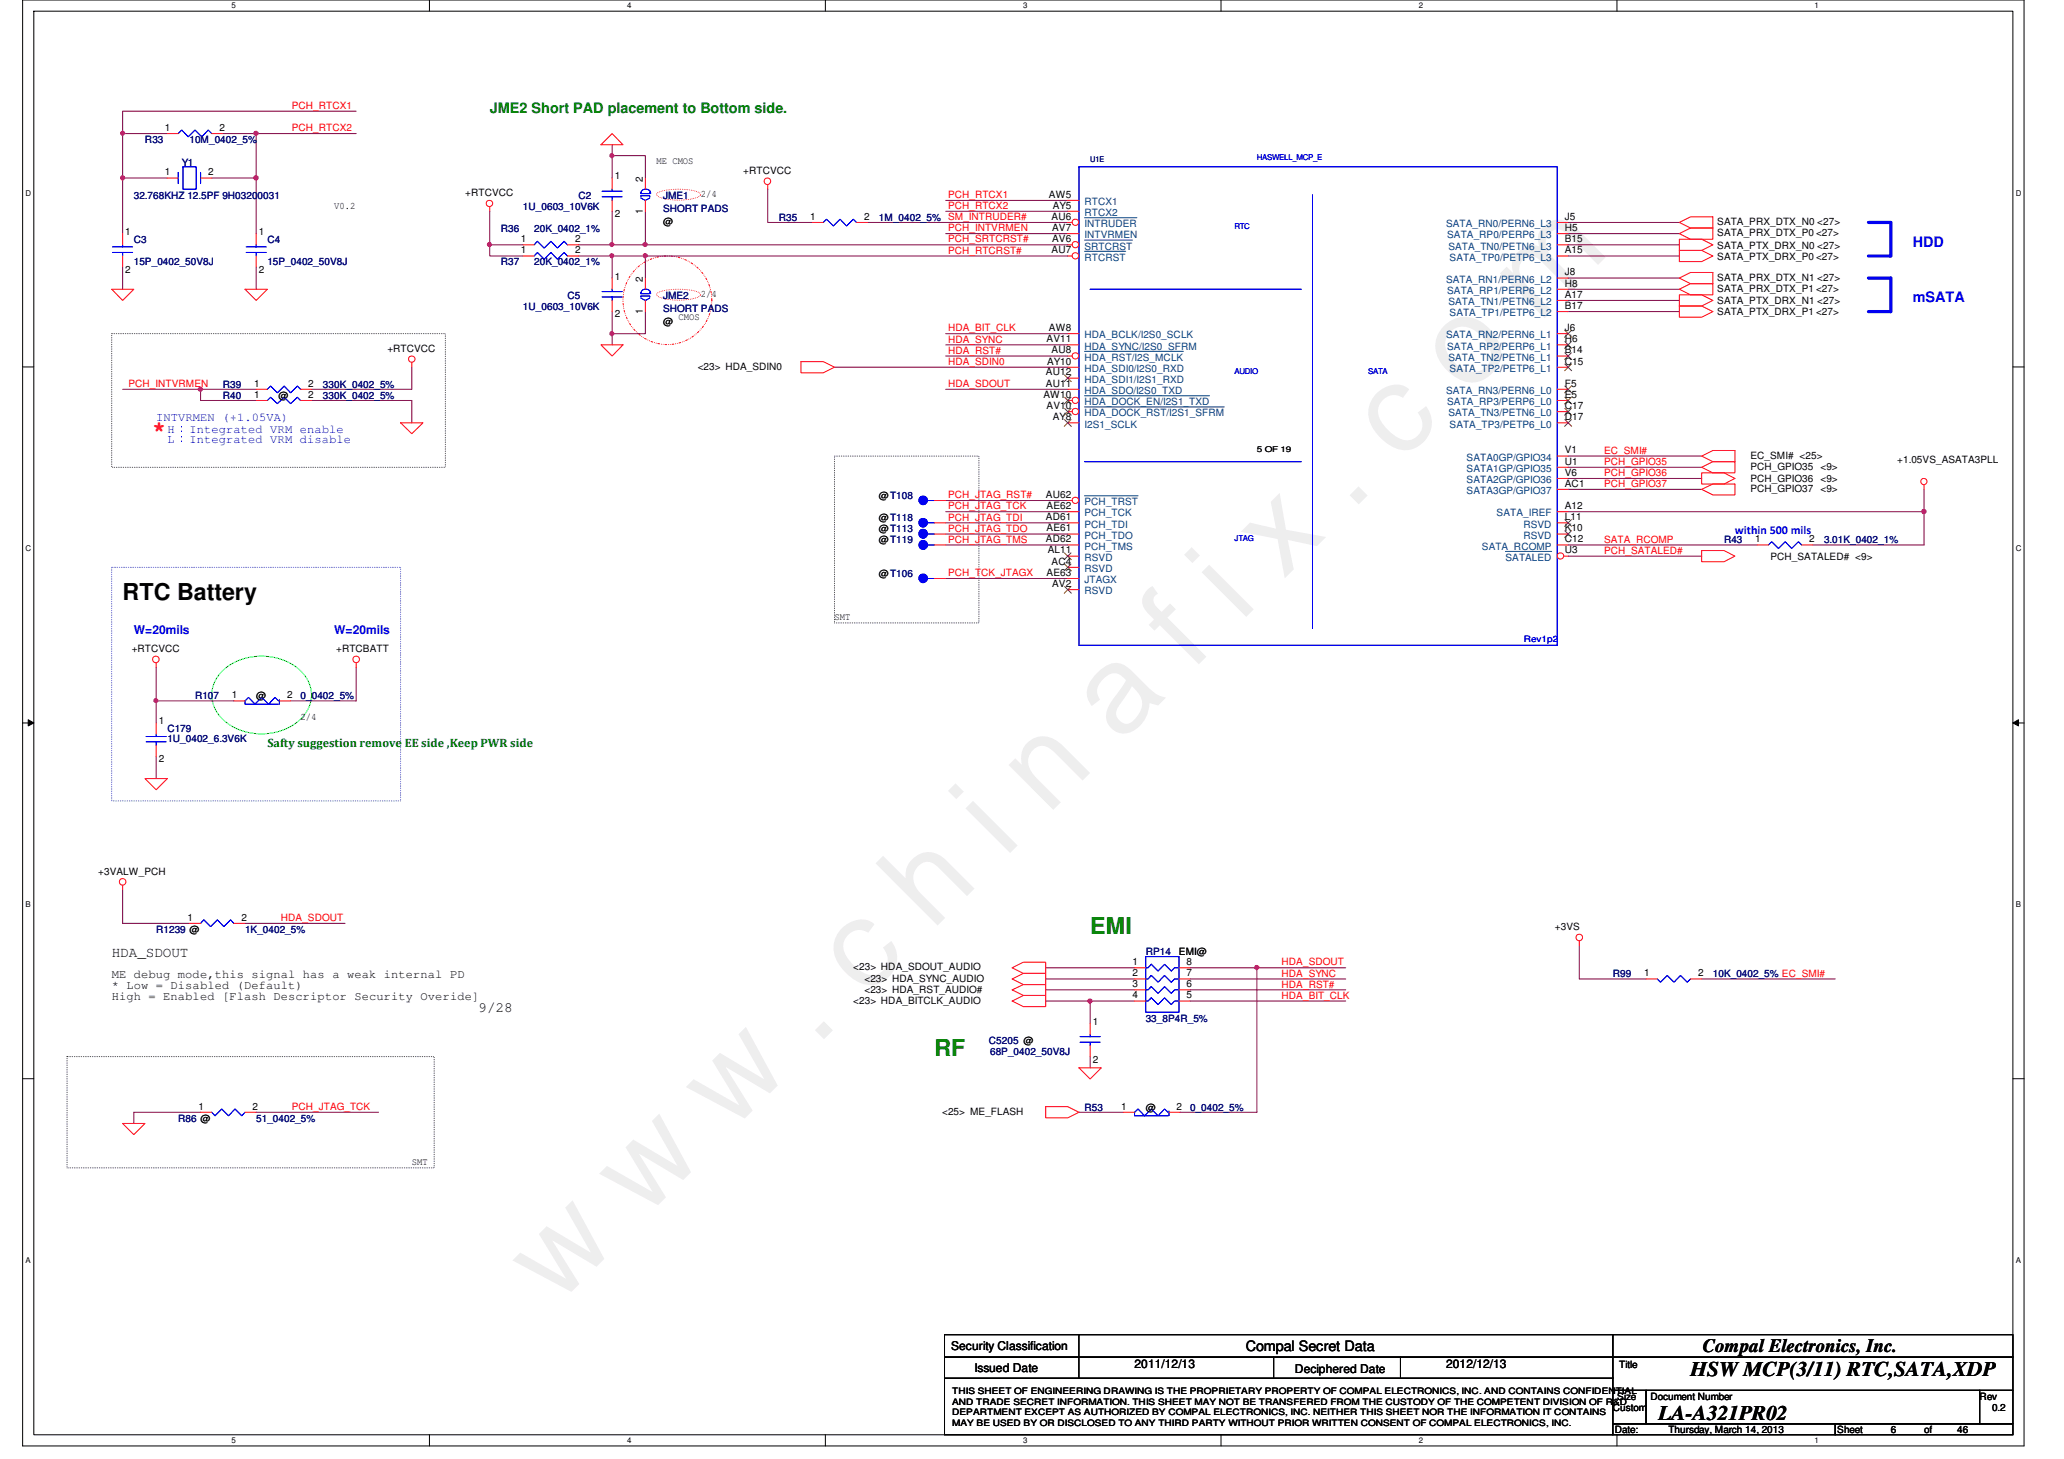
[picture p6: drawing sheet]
<svg xmlns="http://www.w3.org/2000/svg" width="297mm" height="210mm" viewBox="0 0 297 210" stroke-linecap="round" stroke-linejoin="round" font-family="sans-serif">
<defs><g id="words">
<text font-size="17.6" fill="#f0f" x="80.1" y="188" transform="rotate(-45 80.1 188)">w w w . c h i n a f i x . c o m</text>
<text font-size="3.3" x="17.6" y="86.4">RTC Battery</text>
<g font-size="3.3" fill="#008000">
<text x="156.9" y="134.4">EMI</text>
<text x="134.5" y="152">RF</text>
</g>
<text font-size="3.2" fill="#f00" x="22" y="62.8">*</text>
<g font-size="3">
<text x="243.3" y="198">HSW MCP(3/11) RTC,SATA,XDP</text>
<text x="238.7" y="204.3">LA-A321PR02</text>
</g>
<text font-size="2.7" x="245.1" y="194.5">Compal Electronics, Inc.</text>
<text font-size="2.1" fill="#008000" x="70.5" y="16.3">JME2 Short PAD placement to Bottom side.</text>
<g font-size="2.1" fill="#00f">
<text x="275.3" y="35.5">HDD</text>
<text x="275.3" y="43.5">mSATA</text>
</g>
<g font-size="2.1">
<text x="16.1" y="137.6">HDA_SDOUT</text>
<text x="68.9" y="145.6">9/28</text>
<text x="179.3" y="194.4">Compal Secret Data</text>
</g>
<g font-size="1.7" fill="#00f">
<text x="22.5" y="60.6">INTVRMEN (+1.05VA)</text>
<text x="24.1" y="63.8">L：Integrated VRM disable</text>
<text x="24.1" y="62.2">H：Integrated VRM enable</text>
<text x="249.7" y="76.9">within 500 mils</text>
<text x="19.3" y="91.2">W=20mils</text>
<text x="48.1" y="91.2">W=20mils</text>
</g>
<text font-size="1.7" fill="#008000" x="38.5" y="107.4">Safty suggestion remove EE side ,Keep PWR side</text>
<g font-size="1.7">
<text x="16.1" y="140.6">ME debug mode,this signal has a weak internal PD</text>
<text x="16.1" y="142.2">* Low = Disabled (Default)</text>
<text x="16.1" y="143.8">High = Enabled [Flash Descriptor Security Overide]</text>
<text x="136.9" y="194.3">Security Classification</text>
<text x="140.2" y="197.3">Issued Date</text>
<text x="163.3" y="196.8">2011/12/13</text>
<text x="186.3" y="197.5">Deciphered Date</text>
<text x="208.1" y="196.8">2012/12/13</text>
</g>
<g font-size="1.4" fill="#f00">
<text x="42" y="15.7">PCH_RTCX1</text>
<text x="42" y="18.9">PCH_RTCX2</text>
<text x="136.4" y="28.5">PCH_RTCX1</text>
<text x="136.4" y="30.1">PCH_RTCX2</text>
<text x="136.4" y="33.3">PCH_INTVRMEN</text>
<text x="136.4" y="34.9">PCH_SRTCRST#</text>
<text x="136.4" y="36.5">PCH_RTCRST#</text>
<text x="136.4" y="47.7">HDA_BIT_CLK</text>
<text x="136.4" y="49.3">HDA_SYNC</text>
<text x="136.4" y="50.9">HDA_RST#</text>
<text x="136.4" y="52.5">HDA_SDIN0</text>
<text x="18.5" y="55.7">PCH_INTVRMEN</text>
<text x="136.4" y="55.7">HDA_SDOUT</text>
<text x="230.8" y="65.3">EC_SMI#</text>
<text x="136.4" y="71.7">PCH_JTAG_RST#</text>
<text x="230.8" y="66.9">PCH_GPIO35</text>
<text x="230.8" y="70.1">PCH_GPIO37</text>
<text x="230.8" y="68.5">PCH_GPIO36</text>
<text x="136.4" y="73.3">PCH_JTAG_TCK</text>
<text x="136.4" y="74.9">PCH_JTAG_TDI</text>
<text x="136.4" y="76.5">PCH_JTAG_TDO</text>
<text x="136.4" y="82.9">PCH_TCK_JTAGX</text>
<text x="136.4" y="78.1">PCH_JTAG_TMS</text>
<text x="230.8" y="78.1">SATA_RCOMP</text>
<text x="230.8" y="79.7">PCH_SATALED#</text>
<text x="40.4" y="132.5">HDA_SDOUT</text>
<text x="184.4" y="143.7">HDA_BIT_CLK</text>
<text x="184.4" y="142.1">HDA_RST#</text>
<text x="184.4" y="140.5">HDA_SYNC</text>
<text x="184.4" y="138.9">HDA_SDOUT</text>
<text x="42" y="159.7">PCH_JTAG_TCK</text>
</g>
<g font-size="1.4" fill="#000080">
<text x="20.9" y="20.6">R33</text>
<text x="26.2" y="23.9">Y1</text>
<text x="27.3" y="20.6">10M_0402_5%</text>
<text x="19.3" y="28.6">32.768KHZ 12.5PF 9H03200031</text>
<text x="83.3" y="28.6">C2</text>
<text x="95.4" y="28.6">JME1</text>
<text x="19.3" y="35">C3</text>
<text x="38.5" y="35">C4</text>
<text x="72.1" y="33.4">R36</text>
<text x="75.3" y="30.2">1U_0603_10V6K</text>
<text x="76.9" y="33.4">20K_0402_1%</text>
<text x="95.4" y="30.5">SHORT PADS</text>
<text x="112.1" y="31.7">R35</text>
<text x="126.5" y="31.7">1M_0402_5% SM_INTRUDER#</text>
<text x="19.3" y="38.2">15P_0402_50V8J</text>
<text x="38.5" y="38.2">15P_0402_50V8J</text>
<text x="72.1" y="38.2">R37</text>
<text x="76.9" y="38.2">20K_0402_1%</text>
<text x="75.3" y="44.6">1U_0603_10V6K</text>
<text x="81.7" y="43">C5</text>
<text x="95.4" y="43">JME2</text>
<text x="95.4" y="44.9">SHORT PADS</text>
<text x="32.1" y="57.4">R40</text>
<text x="32.1" y="55.8">R39</text>
<text x="46.5" y="57.4">330K_0402_5%</text>
<text x="46.5" y="55.8">330K_0402_5%</text>
<text x="248.1" y="78.2">R43</text>
<text x="262.5" y="78.2">3.01K_0402_1%</text>
<text x="28.1" y="100.6">R107</text>
<text x="43.3" y="100.6">0_0402_5%</text>
<text x="24.1" y="105.4">C179</text>
<text x="24.1" y="106.8">1U_0402_6.3V6K</text>
<text x="22.5" y="134.2">R1239 @</text>
<text x="35.3" y="134.2">1K_0402_5%</text>
<text x="164.9" y="137.4">RP14</text>
<text x="232.1" y="140.6">R99</text>
<text x="246.5" y="140.6">10K_0402_5% EC_SMI#</text>
<text x="164.9" y="147">33_8P4R_5%</text>
<text x="142.3" y="150.2">C5205 @</text>
<text x="142.5" y="151.8">68P_0402_50V8J</text>
<text x="25.7" y="161.4">R86 @</text>
<text x="36.9" y="161.4">51_0402_5%</text>
<text x="156.1" y="159.8">R53</text>
<text x="171.3" y="159.8">0_0402_5%</text>
</g>
<g font-size="1.4">
<text x="23.7" y="18.8">1</text>
<text x="31.6" y="18.8">2</text>
<text x="94.5" y="23.6">ME CMOS</text>
<text x="23.7" y="25.2">1</text>
<text x="30" y="25.2">2</text>
<text x="67" y="28.2">+RTCVCC</text>
<text x="88.5" y="25.8">1</text>
<text x="92.5" y="26.1" transform="rotate(-90 92.5 26.1)">2</text>
<text x="100.9" y="28.4">2/4</text>
<text x="107" y="25.1">+RTCVCC</text>
<text x="151" y="28.4">AW5</text>
<text x="18" y="33.8">1</text>
<text x="37.2" y="33.8">1</text>
<text x="48.1" y="30">V0.2</text>
<text x="75" y="34.8">1</text>
<text x="82.8" y="34.8">2</text>
<text x="88.5" y="31.3">2</text>
<text x="92.5" y="30.7" transform="rotate(-90 92.5 30.7)">1</text>
<text x="95.4" y="32.4">@</text>
<text x="116.6" y="31.6">1</text>
<text x="124.4" y="31.6">2</text>
<text x="151.3" y="31.6">AU6</text>
<text x="151.4" y="33.2">AV7</text>
<text x="151.4" y="34.8">AV6</text>
<text x="151.5" y="30">AY5</text>
<text x="225.2" y="33.2">H5</text>
<text x="225.2" y="34.8">B15</text>
<text x="225.2" y="31.6">J5</text>
<text x="247.1" y="34">SATA_PRX_DTX_P0 &lt;27&gt;</text>
<text x="247.1" y="35.8">SATA_PTX_DRX_N0 &lt;27&gt;</text>
<text x="247.1" y="32.4">SATA_PRX_DTX_N0 &lt;27&gt;</text>
<text x="18" y="39.3">2</text>
<text x="37.2" y="39.3">2</text>
<text x="75" y="36.4">1</text>
<text x="82.8" y="36.4">2</text>
<text x="88.5" y="40.2">1</text>
<text x="92.5" y="40.5" transform="rotate(-90 92.5 40.5)">2</text>
<text x="151.3" y="36.4">AU7</text>
<text x="225.2" y="41.2">H8</text>
<text x="225.2" y="36.4">A15</text>
<text x="225.2" y="39.6">J8</text>
<text x="247.1" y="37.4">SATA_PTX_DRX_P0 &lt;27&gt;</text>
<text x="247.1" y="42">SATA_PRX_DTX_P1 &lt;27&gt;</text>
<text x="247.1" y="40.4">SATA_PRX_DTX_N1 &lt;27&gt;</text>
<text x="88.5" y="45.7">2</text>
<text x="92.5" y="45.1" transform="rotate(-90 92.5 45.1)">1</text>
<text x="95.4" y="46.8">@</text>
<text x="97.7" y="46">CMOS</text>
<text x="100.9" y="42.8">2/4</text>
<text x="151" y="47.6">AW8</text>
<text x="225.2" y="42.8">A17</text>
<text x="225.2" y="44.4">B17</text>
<text x="225.2" y="47.6">J6</text>
<text x="247.1" y="43.8">SATA_PTX_DRX_N1 &lt;27&gt;</text>
<text x="247.1" y="45.4">SATA_PTX_DRX_P1 &lt;27&gt;</text>
<text x="55.7" y="50.6">+RTCVCC</text>
<text x="100.4" y="53.2">&lt;23&gt; HDA_SDIN0</text>
<text x="150.6" y="49.2">AV11</text>
<text x="150.7" y="52.5">AY10</text>
<text x="151.3" y="50.8">AU8</text>
<text x="225.2" y="49.2">H6</text>
<text x="225.2" y="50.8">B14</text>
<text x="225.2" y="52.5">C15</text>
<text x="36.6" y="57.2">1</text>
<text x="36.6" y="55.6">1</text>
<text x="40.1" y="57.4">@</text>
<text x="44.4" y="57.2">2</text>
<text x="44.4" y="55.6">2</text>
<text x="150.2" y="57.2">AW10</text>
<text x="150.5" y="55.6">AU11</text>
<text x="150.5" y="54">AU12</text>
<text x="150.6" y="58.8">AV10</text>
<text x="225.2" y="57.2">E5</text>
<text x="225.2" y="58.8">C17</text>
<text x="225.2" y="55.6">F5</text>
<text x="151.5" y="60.5">AY8</text>
<text x="225.2" y="60.5">D17</text>
<text x="225.2" y="65.2">V1</text>
<text x="251.9" y="66">EC_SMI# &lt;25&gt;</text>
<text x="126.5" y="71.8">@T108</text>
<text x="150.5" y="71.6">AU62</text>
<text x="225.2" y="66.8">U1</text>
<text x="225.2" y="68.5">V6</text>
<text x="225.2" y="70">AC1</text>
<text x="251.9" y="67.6">PCH_GPIO35</text>
<text x="251.9" y="70.8">PCH_GPIO37</text>
<text x="251.9" y="69.4">PCH_GPIO36</text>
<text x="262" y="67.6">&lt;9&gt;</text>
<text x="262" y="70.8">&lt;9&gt;</text>
<text x="262" y="69.4">&lt;9&gt;</text>
<text x="273" y="66.6">+1.05VS_ASATA3PLL</text>
<text x="126.5" y="75">@T118</text>
<text x="126.5" y="76.6">@T113</text>
<text x="150.5" y="74.8">AD61</text>
<text x="150.6" y="73.2">AE62</text>
<text x="150.6" y="76.5">AE61</text>
<text x="225.2" y="73.2">A12</text>
<text x="225.2" y="76.5">K10</text>
<text x="225.2" y="74.8">L11</text>
<text x="126.5" y="83">@T106</text>
<text x="126.5" y="78.2">@T119</text>
<text x="150.5" y="78">AD62</text>
<text x="150.6" y="82.8">AE63</text>
<text x="150.8" y="79.6">AL11</text>
<text x="151.3" y="81.2">AC4</text>
<text x="225.2" y="78">C12</text>
<text x="225.2" y="79.6">U3</text>
<text x="252.6" y="78">1</text>
<text x="254.8" y="80.6">PCH_SATALED# &lt;9&gt;</text>
<text x="260.4" y="78">2</text>
<text x="120.1" y="89.2">SMT</text>
<text x="151.4" y="84.5">AV2</text>
<text x="19" y="93.9">+RTCVCC</text>
<text x="48.4" y="93.9">+RTCBATT</text>
<text x="33.4" y="100.5">1</text>
<text x="36.9" y="100.6">@</text>
<text x="41.3" y="100.5">2</text>
<text x="22.9" y="104.2">1</text>
<text x="43.3" y="103.6">2/4</text>
<text x="22.9" y="109.7">2</text>
<text x="14.1" y="125.9">+3VALW_PCH</text>
<text x="27" y="132.5">1</text>
<text x="34.8" y="132.5">2</text>
<text x="169.7" y="137.4">EMI@</text>
<text x="223.8" y="133.9">+3VS</text>
<text x="122.8" y="139.6">&lt;23&gt; HDA_SDOUT_AUDIO</text>
<text x="124.4" y="141.2">&lt;23&gt; HDA_SYNC_AUDIO</text>
<text x="124.4" y="142.8">&lt;23&gt; HDA_RST_AUDIO#</text>
<text x="163" y="138.9">1</text>
<text x="163" y="140.5">2</text>
<text x="163" y="142">3</text>
<text x="163" y="143.6">4</text>
<text x="170.8" y="138.9">8</text>
<text x="170.8" y="140.5">7</text>
<text x="170.8" y="142">6</text>
<text x="170.8" y="143.6">5</text>
<text x="236.6" y="140.5">1</text>
<text x="244.4" y="140.5">2</text>
<text x="122.8" y="144.4">&lt;23&gt; HDA_BITCLK_AUDIO</text>
<text x="157.3" y="147.4">1</text>
<text x="157.3" y="152.9">2</text>
<text x="28.6" y="159.6">1</text>
<text x="36.4" y="159.6">2</text>
<text x="135.6" y="160.4">&lt;25&gt; ME_FLASH</text>
<text x="161.4" y="159.6">1</text>
<text x="164.9" y="159.8">@</text>
<text x="169.3" y="159.6">2</text>
<text x="59.3" y="167.6">SMT</text>
<text x="233" y="196.8">Title</text>
<text x="232.1" y="203">Custom</text>
<text x="232.7" y="201.4">Size</text>
<text x="237.5" y="201.4">Document Number</text>
<text x="284.9" y="201.4">Rev</text>
<text x="286.7" y="203">0.2</text>
<text x="232.4" y="206.2">Date:</text>
<text x="240.1" y="206.2">Thursday, March 14, 2013</text>
<text x="264.4" y="206.2">Sheet</text>
<text x="272.1" y="206.2">6</text>
<text x="276.9" y="206.2">of</text>
<text x="281.7" y="206.2">46</text>
</g>
<g font-size="1.4" fill="#004080">
<text x="156.1" y="29.5">RTCX1</text>
<text x="156.1" y="34.3">INTVRMEN</text>
<text x="156.1" y="35.9">SRTCRST</text>
<text x="156.1" y="32.7">INTRUDER</text>
<text x="156.1" y="31.1">RTCX2</text>
<text x="208.1" y="32.7">SATA_RN0/PERN6_L3</text>
<text x="208.3" y="34.3">SATA_RP0/PERP6_L3</text>
<text x="208.4" y="35.9">SATA_TN0/PETN6_L3</text>
<text x="156.1" y="37.5">RTCRST</text>
<text x="208.1" y="40.7">SATA_RN1/PERN6_L2</text>
<text x="208.6" y="37.5">SATA_TP0/PETP6_L3</text>
<text x="208.3" y="42.3">SATA_RP1/PERP6_L2</text>
<text x="208.4" y="43.9">SATA_TN1/PETN6_L2</text>
<text x="208.6" y="45.5">SATA_TP1/PETP6_L2</text>
<text x="156.1" y="48.7">HDA_BCLK/I2S0_SCLK</text>
<text x="156.1" y="50.3">HDA_SYNC/I2S0_SFRM</text>
<text x="156.1" y="51.9">HDA_RST/I2S_MCLK</text>
<text x="156.1" y="53.5">HDA_SDI0/I2S0_RXD</text>
<text x="208.1" y="48.7">SATA_RN2/PERN6_L1</text>
<text x="208.3" y="50.3">SATA_RP2/PERP6_L1</text>
<text x="208.4" y="51.9">SATA_TN2/PETN6_L1</text>
<text x="208.6" y="53.5">SATA_TP2/PETP6_L1</text>
<text x="156.1" y="56.7">HDA_SDO/I2S0_TXD</text>
<text x="156.1" y="55.1">HDA_SDI1/I2S1_RXD</text>
<text x="156.1" y="58.3">HDA_DOCK_EN/I2S1_TXD</text>
<text x="156.1" y="59.9">HDA_DOCK_RST/I2S1_SFRM</text>
<text x="208.1" y="56.7">SATA_RN3/PERN6_L0</text>
<text x="208.3" y="58.3">SATA_RP3/PERP6_L0</text>
<text x="208.4" y="59.9">SATA_TN3/PETN6_L0</text>
<text x="156.1" y="61.5">I2S1_SCLK</text>
<text x="208.6" y="61.5">SATA_TP3/PETP6_L0</text>
<text x="211.1" y="66.3">SATA0GP/GPIO34</text>
<text x="211.1" y="67.9">SATA1GP/GPIO35</text>
<text x="211.1" y="69.5">SATA2GP/GPIO36</text>
<text x="211.1" y="71.1">SATA3GP/GPIO37</text>
<text x="156.1" y="72.7">PCH_TRST</text>
<text x="156.1" y="74.3">PCH_TCK</text>
<text x="156.1" y="75.9">PCH_TDI</text>
<text x="156.1" y="77.5">PCH_TDO</text>
<text x="215.4" y="74.3">SATA_IREF</text>
<text x="219.2" y="77.5">RSVD</text>
<text x="219.2" y="75.9">RSVD</text>
<text x="156.1" y="83.9">JTAGX</text>
<text x="156.1" y="80.7">RSVD</text>
<text x="156.1" y="82.3">RSVD</text>
<text x="156.1" y="79.1">PCH_TMS</text>
<text x="213.3" y="79.1">SATA_RCOMP</text>
<text x="216.7" y="80.7">SATALED</text>
<text x="156.1" y="85.5">RSVD</text>
</g>
<text font-size="1.3" fill="#00f" x="219.3" y="92.4">Rev1p2</text>
<g font-size="1.3">
<text x="137" y="200.6">THIS SHEET OF ENGINEERING DRAWING IS THE PROPRIETARY PROPERTY OF COMPAL ELECTRONICS, INC. AND CONTAINS CONFIDENTIAL</text>
<text x="137" y="202.1">AND TRADE SECRET INFORMATION. THIS SHEET MAY NOT BE TRANSFERED FROM THE CUSTODY OF THE COMPETENT DIVISION OF R&amp;D</text>
<text x="137" y="203.6">DEPARTMENT EXCEPT AS AUTHORIZED BY COMPAL ELECTRONICS, INC. NEITHER THIS SHEET NOR THE INFORMATION IT CONTAINS</text>
<text x="137" y="205.1">MAY BE USED BY OR DISCLOSED TO ANY THIRD PARTY WITHOUT PRIOR WRITTEN CONSENT OF COMPAL ELECTRONICS, INC.</text>
</g>
<g font-size="1.1">
<text x="33.3" y="1.1">5</text>
<text x="90.3" y="1.1">4</text>
<text x="147.2" y="1.1">3</text>
<text x="204.2" y="1.1">2</text>
<text x="261.2" y="1.1">1</text>
<text x="3.7" y="28.2">D</text>
<text x="290.1" y="28.2">D</text>
<text x="180.9" y="65">5 OF 19</text>
<text x="3.7" y="79.3">C</text>
<text x="290.1" y="79.3">C</text>
<text x="3.7" y="130.6">B</text>
<text x="290.1" y="130.6">B</text>
<text x="3.7" y="181.7">A</text>
<text x="290.1" y="181.7">A</text>
<text x="33.3" y="207.6">5</text>
<text x="90.3" y="207.6">4</text>
<text x="147.2" y="207.6">3</text>
<text x="204.2" y="207.6">2</text>
<text x="261.2" y="207.6">1</text>
</g>
<text font-size="1.1" fill="#000080" x="156.9" y="23.4">U1E</text>
<g font-size="1.1" fill="#00f">
<text x="180.9" y="23.1">HASWELL_MCP_E</text>
<text x="177.7" y="33">RTC</text>
<text x="177.7" y="53.8">AUDIO</text>
<text x="196.9" y="53.8">SATA</text>
<text x="177.7" y="77.8">JTAG</text>
</g>
</g></defs>
<path d="M3.3 0h288v208h-288zM4.9 1.6h284.8v204.8h-284.8z" fill="none" stroke="#000" stroke-width=".14"/>
<g fill="#fff">
<path d="M33.3 .2h.6v1.2h-.6z"/>
<path d="M33.3 206.6h.6v1.2h-.6z"/>
</g>
<path d="M61.8 0v1.6M61.8 206.4v1.6" fill="none" stroke="#000" stroke-width=".14"/>
<g fill="#fff">
<path d="M90.3 .2h.5v1.2h-.5z"/>
<path d="M90.3 206.6h.5v1.2h-.5z"/>
</g>
<path d="M118.8 0v1.6M118.8 206.4v1.6" fill="none" stroke="#000" stroke-width=".14"/>
<g fill="#fff">
<path d="M147.2 .2h.6v1.2h-.6z"/>
<path d="M147.2 206.6h.6v1.2h-.6z"/>
</g>
<path d="M175.7 0v1.6M175.7 206.4v1.6" fill="none" stroke="#000" stroke-width=".14"/>
<g fill="#fff">
<path d="M204.2 .2h.6v1.2h-.6z"/>
<path d="M204.2 206.6h.6v1.2h-.6z"/>
</g>
<path d="M232.7 0v1.6M232.7 206.4v1.6" fill="none" stroke="#000" stroke-width=".14"/>
<g fill="#fff">
<path d="M261.2 .2h.5v1.2h-.5z"/>
<path d="M261.2 206.6h.5v1.2h-.5z"/>
<path d="M3.7 27.2h.7v1.2h-.7z"/>
<path d="M290.1 27.2h.8v1.2h-.8z"/>
<path d="M3.7 78.4h.7v1.1h-.7z"/>
<path d="M290.1 78.4h.8v1.1h-.8z"/>
</g>
<path d="M3.3 52.8h1.6M289.7 52.8h1.6" fill="none" stroke="#000" stroke-width=".14"/>
<g fill="#fff">
<path d="M3.7 129.6h.7v1.2h-.7z"/>
<path d="M290.1 129.6h.7v1.2h-.7z"/>
</g>
<path d="M3.3 104h1.6M4.1 103.5l.8 .5-.8 .4zM289.7 104l.8-.5v.9zM289.7 104h1.6" fill="none" stroke="#000" stroke-width=".14"/>
<path d="M4.1 103.5l.8 .5-.8 .4zM289.7 104l.8-.5v.9z" fill="#000"/>
<g fill="#fff">
<path d="M3.7 180.8h.7v1.1h-.7z"/>
<path d="M290.1 180.8h.7v1.1h-.7z"/>
</g>
<path d="M3.3 155.2h1.6M289.7 155.2h1.6" fill="none" stroke="#000" stroke-width=".14"/>
<path d="M16.1 48h48v19.2h-48zM9.6 152h52.9v16h-52.9z" fill="none" stroke="#000" stroke-width=".14" stroke-dasharray="0 .3"/>
<path d="M268.9 32h3.2v4.8h-3.2M268.9 40h3.2v4.8h-3.2" fill="none" stroke="#00f" stroke-width=".47"/>
<path d="M16.1 81.6h41.6v33.6h-41.6z" fill="none" stroke="#00f" stroke-width=".14" stroke-dasharray="0 .3"/>
<path d="M31.8 96.7a8.4 8.4 0 0 1 11.9 .2 4.7 4.7 0 0 1-1.3 7.3 8.6 8.6 0 0 1-10.6-.9 4.6 4.6 0 0 1 0-6.6z" fill="none" stroke="#00ff40" stroke-width=".14"/>
<g fill="none" stroke="#800040" stroke-width=".14">
<path d="M17.6 19.2v6.4h6.5M36.9 19.2h14.4M30.5 25.6h6.4M124.9 32h28.8M225.7 32h16M225.7 33.6h16M225.7 35.2h16M225.7 36.8h16M120.1 52.8h33.6M225.7 40h16M225.7 41.6h16M225.7 43.2h16"/>
<path d="M225.7 44.8h16M225.7 78.4h27.2M225.7 67.2h19.2"/>
</g>
<circle cx="36.9" cy="19.2" r=".31" fill="#f0f"/>
<circle cx="36.9" cy="19.2" r=".31" fill="none" stroke="#f0f" stroke-width=".14"/>
<path d="M32.1 19.2h4.8v14.4M17.6 38.4v3.2" fill="none" stroke="#800040" stroke-width=".14"/>
<circle cx="36.8" cy="25.6" r=".32" fill="#f0f"/>
<circle cx="36.8" cy="25.6" r=".32" fill="none" stroke="#f0f" stroke-width=".14"/>
<path d="M17.6 19.2h6.5M17.6 16h33.7M36.9 38.4v3.2" fill="none" stroke="#800040" stroke-width=".14"/>
<circle cx="17.7" cy="19.2" r=".3" fill="#f0f"/>
<circle cx="17.7" cy="19.2" r=".3" fill="none" stroke="#f0f" stroke-width=".14"/>
<path d="M17.6 25.6v8" fill="none" stroke="#800040" stroke-width=".14"/>
<circle cx="17.6" cy="25.6" r=".31" fill="#f0f"/>
<circle cx="17.6" cy="25.6" r=".31" fill="none" stroke="#f0f" stroke-width=".14"/>
<path d="M17.6 16v3.2M88.1 22.4v3.2" fill="none" stroke="#800040" stroke-width=".14"/>
<circle cx="88.1" cy="22.4" r=".3" fill="#f0f"/>
<circle cx="88.1" cy="22.4" r=".3" fill="none" stroke="#f0f" stroke-width=".14"/>
<path d="M88.1 20.8v1.6h4.8v3.2M92.9 35.2h60.8M92.9 36.8h60.8M28.9 56h8M44.9 57.6h14.4v3.2M59.3 52.8v3.2h-14.4" fill="none" stroke="#800040" stroke-width=".14"/>
<circle cx="28.9" cy="56" r=".31" fill="#f0f"/>
<circle cx="28.9" cy="56" r=".31" fill="none" stroke="#f0f" stroke-width=".14"/>
<g fill="none" stroke="#800040" stroke-width=".14">
<path d="M17.6 56h11.3v1.6h8M225.7 73.6h51.2v4.8h-16M225.7 65.6h19.2M225.7 70.4h19.2M225.7 68.8h19.2M51.3 96v4.8M225.7 80h19.2M22.5 100.8v3.2M22.5 108.8v3.2M17.6 128v4.8h9.7M35.3 132.8h14.4M28.9 160h-9.6v1.6"/>
<path d="M36.9 160h17.6"/>
</g>
<circle cx="276.9" cy="73.6" r=".32" fill="#f0f"/>
<circle cx="276.9" cy="73.6" r=".32" fill="none" stroke="#f0f" stroke-width=".14"/>
<path d="M276.9 70.4v3.2M22.5 100.8h11.2" fill="none" stroke="#800040" stroke-width=".14"/>
<circle cx="22.4" cy="100.8" r=".3" fill="#f0f"/>
<circle cx="22.4" cy="100.8" r=".3" fill="none" stroke="#f0f" stroke-width=".14"/>
<path d="M22.5 96v4.8M41.8 100.8h9.5M244.9 140.8h19.2" fill="none" stroke="#800040" stroke-width=".14"/>
<g fill="none" stroke="#f00" stroke-width=".14">
<path d="M24.1 19.2h1.6M30.5 19.2h1.6M88.1 19.2l1.6 1.6h-3.2zM17.6 33.6v1.6M17.6 36.8v1.6M24.1 25.6h1.6M28.9 25.6h1.6M36.9 33.6v1.6M36.9 36.8v1.6M241.7 33.6l1.6-.8h3.2v1.6h-3.2zM241.7 34.4h3.2l1.6 .8-1.6 .8h-3.2zM241.7 36h3.2l1.6 .8-1.6 .8h-3.2z"/>
<path d="M241.7 32l1.6-.8h3.2v1.6h-3.2zM16.1 41.6h3.2l-1.7 1.6zM35.3 41.6h3.2l-1.6 1.6zM36.9 57.6h1.6M36.9 56h1.6M43.3 57.6h1.6M43.3 56h1.6M59.3 52.2v.6M241.7 41.6l1.6-.8h3.2v1.6h-3.2zM241.7 42.4h3.2l1.6 .8-1.6 .8h-3.2zM241.7 44h3.2l1.6 .8-1.6 .8h-3.2zM241.7 40l1.6-.8h3.2v1.6h-3.2z"/>
<path d="M57.7 60.8h3.2l-1.6 1.6zM244.9 67.2l1.6-.8h3.2v1.6h-3.2zM244.9 65.6l1.6-.8h3.2v1.6h-3.2zM244.9 70.4l1.6-.8h3.2v1.6h-3.2zM244.9 68h3.2l1.6 .8-1.6 .8h-3.2zM244.9 79.2h3.2l1.6 .8-1.6 .8h-3.2zM252.9 78.4h1.6M259.3 78.4h1.6M276.9 69.8v.6M22.5 95.4v.6M51.3 95.4v.6M20.9 112h3.2l-1.6 1.6z"/>
<path d="M22.5 104v1.6M22.5 107.2v1.6M33.7 100.8h1.6M40.2 100.8h1.6M17.6 127.4v.6M27.3 132.8h1.6M33.7 132.8h1.6M236.9 140.8h1.6M243.3 140.8h1.6M17.6 161.6h3.3l-1.6 1.6zM28.9 160h1.6M35.3 160h1.6"/>
<circle cx="59.3" cy="51.7" r=".46"/>
<circle cx="276.9" cy="69.3" r=".45"/>
<circle cx="22.4" cy="94.9" r=".47"/>
<circle cx="51.3" cy="94.9" r=".47"/>
<circle cx="17.6" cy="126.9" r=".47"/>
</g>
<g fill="none" stroke="#000" stroke-width=".14">
<path d="M135.9 192h96.2v3.2h-96.2zM135.9 195.2h96.2v3.1h-96.2zM135.9 198.3h96.2v8.1h-96.2zM155.3 192v6.3M183.3 195.2v3.1M201.5 195.2v3.1M232.1 192h57.6v3.2h-57.6zM232.1 195.2h57.6v4.8h-57.6zM232.1 200h4.8v4.9h-4.8zM232.1 204.9h32v1.5h-32zM236.9 200h48v4.9h-48zM264.1 204.9h25.6v1.5h-25.6z"/>
<path d="M284.9 200h4.8v4.9h-4.8z"/>
</g>
<g fill="none" stroke="#00f" stroke-width=".14">
<path d="M25.7 19.2l.5-.5 .9 1 1-1 .9 1 1-1 .5 .5M16.2 36.3h2.9M16.2 35.5h2.9M17.6 35.2v.3M17.6 36.3v.5M25.7 24.8v1.6M26.3 24h1.9v3.2h-1.9zM28.9 24.8v1.6M35.4 36.3h2.9M35.4 35.5h2.9M36.9 35.2v.3M36.9 36.3v.5"/>
<path d="M155.3 24h68.8v68.8h-68.8zM188.9 28v62.4M38.5 57.6l.4-.5 1 1 1-1 .9 1 1-1 .5 .5M38.5 56l.4-.5 1 1 1-1 .9 1 1-1 .5 .5M156.9 41.6h30.4M156.1 66.4h31.2M254.5 78.4l.5-.5 .9 1 1-1 .9 1 1-1 .5 .5M21 106.7h2.9M21 106h2.9M22.5 105.6v.4M22.5 106.7v.5M40.1 100.8l-.5-.5-1 1-.9-1-1 1-.9-1-.5 .5v.5h4.8"/>
<path d="M40.2 100.7v.6M28.9 132.8l.4-.5 1 1 1-1 .9 1 1-1 .5 .5M238.5 140.8l.5 .5 .9-1 1 1 .9-1 1 1 .5-.5M30.5 160l.4 .5 1-.9 1 .9 .9-.9 1 .9 .5-.5"/>
</g>
<circle cx="36.9" cy="19.2" r=".31" fill="#f0f"/>
<circle cx="36.9" cy="19.2" r=".31" fill="none" stroke="#f0f" stroke-width=".14"/>
<circle cx="36.8" cy="25.6" r=".32" fill="#f0f"/>
<circle cx="36.8" cy="25.6" r=".32" fill="none" stroke="#f0f" stroke-width=".14"/>
<circle cx="17.7" cy="19.2" r=".3" fill="#f0f"/>
<circle cx="17.7" cy="19.2" r=".3" fill="none" stroke="#f0f" stroke-width=".14"/>
<circle cx="17.6" cy="25.6" r=".31" fill="#f0f"/>
<circle cx="17.6" cy="25.6" r=".31" fill="none" stroke="#f0f" stroke-width=".14"/>
<circle cx="88.1" cy="22.4" r=".3" fill="#f0f"/>
<circle cx="88.1" cy="22.4" r=".3" fill="none" stroke="#f0f" stroke-width=".14"/>
<circle cx="28.9" cy="56" r=".31" fill="#f0f"/>
<circle cx="28.9" cy="56" r=".31" fill="none" stroke="#f0f" stroke-width=".14"/>
<circle cx="276.9" cy="73.6" r=".32" fill="#f0f"/>
<circle cx="276.9" cy="73.6" r=".32" fill="none" stroke="#f0f" stroke-width=".14"/>
<circle cx="22.4" cy="100.8" r=".3" fill="#f0f"/>
<circle cx="22.4" cy="100.8" r=".3" fill="none" stroke="#f0f" stroke-width=".14"/>
<use href="#words"/>
</svg>
